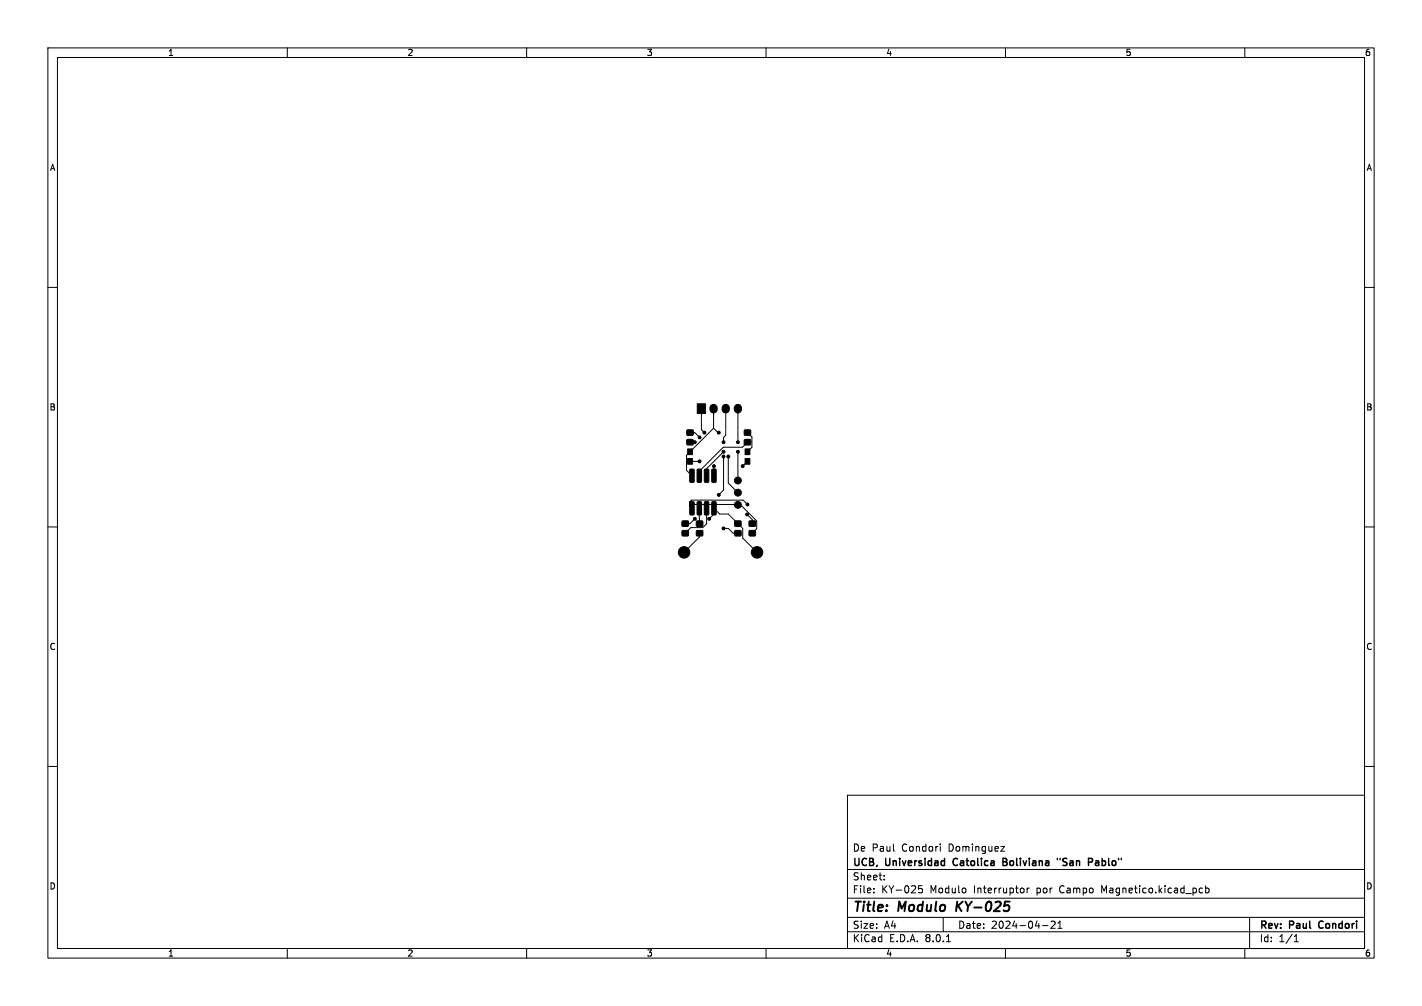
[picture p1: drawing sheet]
<svg xmlns="http://www.w3.org/2000/svg" width="297mm" height="210mm" viewBox="0 0 297 210" stroke-linecap="round" stroke-linejoin="round" font-family="sans-serif">
<defs><g id="words">
<g font-size="2.8">
<text x="178" y="190.9">Title:</text>
<text x="187.7" y="190.9">Modulo</text>
<text x="200.6" y="190.9">KY-025</text>
</g>
<g font-size="2.1">
<text x="178" y="178">De Paul</text>
<text x="188.4" y="178">Condori</text>
<text x="198.2" y="178">Dominguez</text>
<text x="178" y="184">Sheet:</text>
<text x="178" y="181.2">UCB,</text>
<text x="185" y="181.2">Universidad</text>
<text x="199.8" y="181.2">Catolica</text>
<text x="210.7" y="181.2">Boliviana</text>
<text x="222.8" y="181.2">&quot;San</text>
<text x="229.8" y="181.2">Pablo&quot;</text>
<text x="178" y="186.7">File:</text>
<text x="184.1" y="186.7">KY-025</text>
<text x="194.3" y="186.7">Modulo</text>
<text x="203.5" y="186.7">Interruptor</text>
<text x="216.7" y="186.7">por</text>
<text x="221.7" y="186.7">Campo</text>
<text x="230.5" y="186.7">Magnetico.kicad_pcb</text>
<text x="178" y="196.9">KiCad</text>
<text x="178" y="194.1">Size:</text>
<text x="184.7" y="194.1">A4</text>
<text x="185.7" y="196.9">E.D.A.</text>
<text x="193.3" y="196.9">8.0.1</text>
<text x="200" y="194.1">Date:</text>
<text x="207" y="194.1">2024-04-21</text>
<text x="263" y="194.3">Rev:</text>
<text x="263" y="196.9">Id:</text>
<text x="267.1" y="196.9">1/1</text>
<text x="269.4" y="194.3">Paul</text>
<text x="276.1" y="194.3">Condori</text>
</g>
<g font-size="1.8">
<text x="35" y="11.9">1</text>
<text x="85" y="11.9">2</text>
<text x="135" y="11.9">3</text>
<text x="185" y="11.9">4</text>
<text x="235" y="11.9">5</text>
<text x="285" y="11.9">6</text>
<text x="10.3" y="35.9">A</text>
<text x="285.4" y="35.9">A</text>
<text x="10.3" y="85.9">B</text>
<text x="285.3" y="85.9">B</text>
<text x="10.3" y="135.9">C</text>
<text x="285.3" y="135.9">C</text>
<text x="10.3" y="185.9">D</text>
<text x="285.3" y="185.9">D</text>
<text x="35" y="199.9">1</text>
<text x="85" y="199.9">2</text>
<text x="135" y="199.9">3</text>
<text x="185" y="199.9">4</text>
<text x="235" y="199.9">5</text>
<text x="285" y="199.9">6</text>
</g>
</g></defs>
<g fill="none" stroke="#000" stroke-width=".21">
<path d="M10 10h277v190h-277zM12 12h273v186h-273zM60 10v2M110 10v2M160 10v2M210 10v2M260 10v2M10 60h2M285 60h2M144.1 90.3h1l1 1M144.1 96.3h2M144.1 92.3h1"/>
<path d="M146.5 85.3v4.4l.6 .6M149 89.4l1.1 .9M149 89.4l-5.6 5.6v3.2l1.1 1.1M149 85.3v4.1M149.1 97.3v2M151.1 95.3v7l-1 1M151.1 94.3l-3.5 3.5v1.5M151.6 85.3v5.5l-.5 .5v1M152.1 95.3v5.5l2 2M154.1 85.3v7M154.1 94.3v6M156.1 92.3l-1 1.1h-4l-5 5v.9"/>
<path d="M156.1 96.3l-1 1M156.1 90.3l.9 .9v2.2l-.9 .9M10 110h2M144.5 104.7l.6 .6 9 .1M145.1 108.3l-1 1h-1M146.1 106.1v3.2M146.1 111.3v.8l-3.2 3.2M147.6 106.1v3.2l-.8 .8h-2.5l-1.2 1.2M148.1 108.3l1-1v-1.2l1.2 1.2h1.8l3 3v2l3 3M151.1 110.3h1l1 1h1M154.1 105.7h.8l3.1 3.1v1.6l-.9 .9M156 107.4l1.1 1.1v.8"/>
<path d="M156.1 105.3l-.9-.9h-10.8l-.4 .4v.8l.5 .5M285 110h2M10 160h2M285 160h2M177 166h108v32h-108zM196.4 176.2v.1M196.4 176.7v1M209 176.7h.8l-.8 1h.8M60 198v2M110 198v2M160 198v2M177 194.5h108"/>
<path d="M177 191.5h108M177 187.5h108M177 181.5h108M182.5 186.3v.1M182.5 185.5v.1M184.7 183.6v.1M184.7 182.8v.1M192.6 184.9h-.7l-.1 .7 .2-.1h.5l.2 .3-.1 .5-.2 .1-.6-.1M197 191.5v3M197.7 196.6h.8M210 198v2M214.5 185.4v1"/>
<path d="M215 185.4l-.5 .3M217.7 193.2h1.2M219.5 192.4l.6-.1 .3 .4-.9 1.1h.9M221 193.8h.8M221 192.7l.4-.4v1.5M250.7 185.4l.5 .1M251.2 186.3l-.5 .1M251.8 185.5l.4-.1 .3 .3-.1 .6h-.6M251.8 184.9v1.5M260 198v2M261 191.5v6.5M270.3 196.6h.9"/>
<path d="M270.3 195.5l.4-.4v1.5"/>
</g>
<g fill="none" stroke="#000" stroke-width=".3">
<path d="M199.2 179.4l-.1 .4 .1 .7M209.5 179.9h.5M210 179.9l.2 .1M210.2 179.3l-.7-.1v1.5l.7-.1M210.2 179.8l-.2 .1M220.8 179.2v.3M221.4 179.2v.3M222.3 179.2l-.3 .3 .3 .4M228.1 179.3v.5M229.3 179.7l-.5 .1M222 180.6l.6 .1M229.3 180.1h-.3l-.2 .2v.3l.5 .1"/>
<path d="M275.6 192.5l-.2 .4 .2 .7"/>
</g>
<path d="M199.9 188.2l-.2 2M201.1 188.2l-1.3 1.2" fill="none" stroke="#000" stroke-width=".4"/>
<g fill="#000" stroke="#000" stroke-width=".21">
<path d="M143.6 93.7h1v1.2h-1zM143.6 95.7h1v1.2h-1zM143.5 91.8h1.2v1h-1.2zM143.5 89.8h1.2v1h-1.2zM145.6 84.3h1.8v2h-1.8zM155.6 93.7h1v1.2h-1zM155.6 95.7h1v1.2h-1zM155.5 89.8h1.2v1h-1.2zM155.5 91.8h1.2v1h-1.2zM142.5 108.8h1.2v1h-1.2zM142.5 110.8h1.2v1h-1.2zM144.1 104.8l.7-.1 .2 .2v2.4l-.2 .2h-.5l-.2-.1z"/>
<path d="M144.1 98l.7-.1 .2 .2v2.4l-.2 .2h-.5l-.2-.1zM145.7 104.8l.6-.1 .2 .2v2.4l-.1 .2h-.6l-.2-.1zM145.7 98l.6-.1 .2 .2v2.4l-.1 .2h-.6l-.2-.1zM145.5 110.8h1.2v1h-1.2zM145.5 108.8h1.2v1h-1.2zM147.2 104.8l.6-.1 .2 .2 .1 2.4-.2 .2h-.6l-.2-.1zM147.2 98l.6-.1 .2 .2 .1 2.4-.2 .2h-.6l-.2-.1zM148.7 104.8l.7-.1 .2 .2v2.4l-.2 .2h-.5l-.2-.1zM148.7 98l.7-.1 .2 .2v2.4l-.2 .2h-.5l-.2-.1zM153.5 108.8h1.2v1h-1.2zM153.5 110.8h1.2v1h-1.2zM156.5 108.8h1.2v1h-1.2z"/>
<path d="M156.5 110.8h1.2v1h-1.2z"/>
<circle cx="145.1" cy="92.3" r=".3"/>
<circle cx="146.1" cy="96.3" r=".3"/>
<circle cx="146.1" cy="91.3" r=".3"/>
<circle cx="147.1" cy="90.3" r=".3"/>
<circle cx="149.1" cy="97.3" r=".3"/>
<circle cx="150.1" cy="90.3" r=".3"/>
<circle cx="151.1" cy="94.3" r=".3"/>
<circle cx="151.1" cy="95.3" r=".3"/>
<circle cx="151.1" cy="92.3" r=".3"/>
<circle cx="152.1" cy="95.3" r=".3"/>
<circle cx="154.1" cy="94.3" r=".3"/>
<circle cx="154.1" cy="92.3" r=".3"/>
<circle cx="155.1" cy="97.3" r=".3"/>
<circle cx="142.9" cy="115.3" r="1.2"/>
<circle cx="145.1" cy="108.3" r=".3"/>
<circle cx="148.1" cy="108.3" r=".3"/>
<circle cx="149.1" cy="106.1" r=".3"/>
<circle cx="150.1" cy="103.3" r=".3"/>
<circle cx="151.1" cy="110.3" r=".3"/>
<circle cx="154.1" cy="102.8" r=".72"/>
<circle cx="154.1" cy="105.4" r=".72"/>
<circle cx="154.1" cy="100.3" r=".72"/>
<circle cx="156" cy="107.4" r=".31"/>
<circle cx="156.1" cy="105.3" r=".3"/>
<circle cx="158.1" cy="115.3" r="1.2"/>
</g>
<path d="M149 85.2v.3M151.6 85.2v.3M154.1 85.2v.3" fill="none" stroke="#000" stroke-width="1.7"/>
<use href="#words"/>
</svg>
